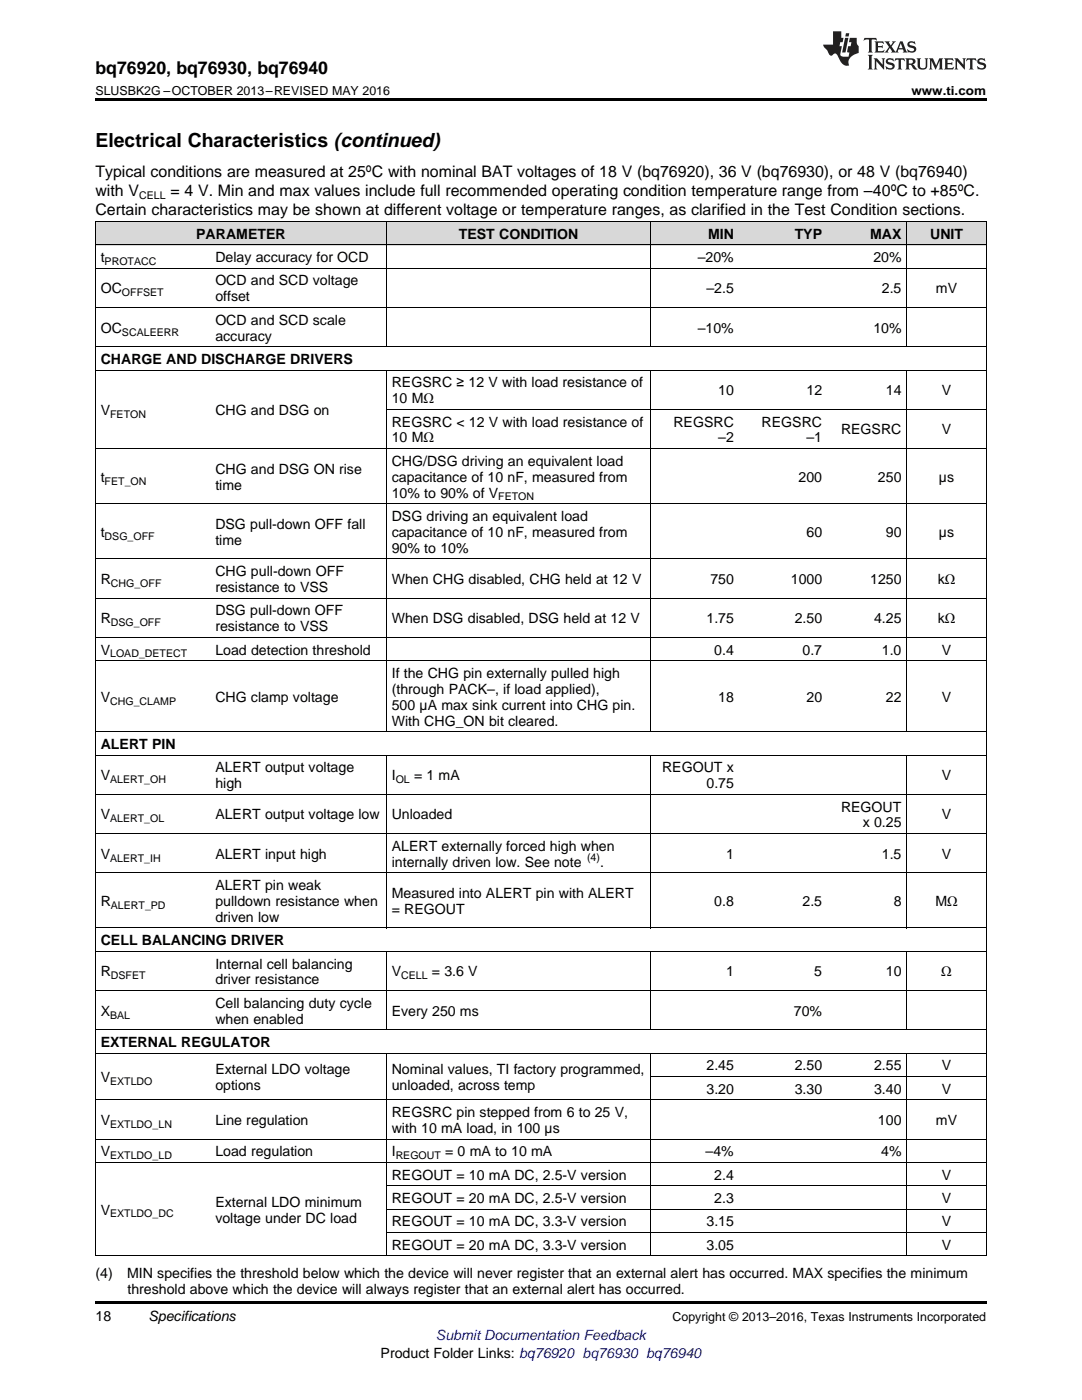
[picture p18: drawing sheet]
<svg xmlns="http://www.w3.org/2000/svg" width="216mm" height="279mm" viewBox="0 0 216 279" stroke-linecap="round" stroke-linejoin="round" font-family="sans-serif">
<defs><g id="words">
<text font-size="3.9" x="19" y="29.3">Electrical Characteristics (continued)</text>
<text font-size="3.5" x="19" y="14.8">bq76920, bq76930, bq76940</text>
<g font-size="3.2">
<text x="19" y="35.2">Typical conditions are measured at 25ºC with nominal BAT voltages of 18 V (bq76920), 36 V (bq76930), or 48 V (bq76940)</text>
<text x="19" y="39.1">with V</text>
<text x="34" y="39.1">= 4 V. Min and max values include full recommended operating condition temperature range from –40ºC to +85ºC.</text>
<text x="19" y="43">Certain characteristics may be shown at different voltage or temperature ranges, as clarified in the Test Condition sections.</text>
</g>
<g font-size="2.8">
<text x="39.2" y="47.7">PARAMETER</text>
<text x="91.5" y="47.7">TEST CONDITION</text>
<text x="141.3" y="47.7">MIN</text>
<text x="158.6" y="47.7">TYP</text>
<text x="173.6" y="47.7">MAX</text>
<text x="185.6" y="47.7">UNIT</text>
<text x="20.1" y="52.3">t</text>
<text x="43" y="52.3">Delay accuracy for OCD</text>
<text x="139.2" y="52.3">–20%</text>
<text x="174.3" y="52.3">20%</text>
<text x="20.1" y="58.6">OC</text>
<text x="43" y="57">OCD and SCD voltage</text>
<text x="141" y="58.6">–2.5</text>
<text x="176" y="58.6">2.5</text>
<text x="186.8" y="58.6">mV</text>
<text x="43" y="60.1">offset</text>
<text x="43" y="64.8">OCD and SCD scale</text>
<text x="20.1" y="66.4">OC</text>
<text x="43" y="68">accuracy</text>
<text x="139.2" y="66.4">–10%</text>
<text x="174.3" y="66.4">10%</text>
<text x="20.1" y="72.6">CHARGE AND DISCHARGE DRIVERS</text>
<text x="78.2" y="77.3">REGSRC ≥ 12 V with load resistance of</text>
<text x="20.1" y="82.8">V</text>
<text x="43" y="82.8">CHG and DSG on</text>
<text x="78.2" y="80.5">10 MΩ</text>
<text x="143.3" y="78.9">10</text>
<text x="160.9" y="78.9">12</text>
<text x="176.8" y="78.9">14</text>
<text x="187.9" y="78.9">V</text>
<text x="78.2" y="85.1">REGSRC &lt; 12 V with load resistance of</text>
<text x="78.2" y="88.3">10 MΩ</text>
<text x="134.4" y="85.1">REGSRC</text>
<text x="143.3" y="88.3">–2</text>
<text x="152" y="85.1">REGSRC</text>
<text x="160.9" y="88.3">–1</text>
<text x="167.8" y="86.7">REGSRC</text>
<text x="187.9" y="86.7">V</text>
<text x="43" y="94.5">CHG and DSG ON rise</text>
<text x="78.2" y="93">CHG/DSG driving an equivalent load</text>
<text x="20.1" y="96.1">t</text>
<text x="43" y="97.7">time</text>
<text x="78.2" y="96.1">capacitance of 10 nF, measured from</text>
<text x="78.2" y="99.3">10% to 90% of V</text>
<text x="159.3" y="96.1">200</text>
<text x="175.2" y="96.1">250</text>
<text x="187.4" y="96.1">µs</text>
<text x="20.1" y="107.1">t</text>
<text x="43" y="105.6">DSG pull-down OFF fall</text>
<text x="78.2" y="104">DSG driving an equivalent load</text>
<text x="78.2" y="107.1">capacitance of 10 nF, measured from</text>
<text x="160.9" y="107.1">60</text>
<text x="176.8" y="107.1">90</text>
<text x="187.4" y="107.1">µs</text>
<text x="43" y="108.7">time</text>
<text x="78.2" y="110.3">90% to 10%</text>
<text x="20.1" y="116.6">R</text>
<text x="43" y="115">CHG pull-down OFF</text>
<text x="43" y="118.1">resistance to VSS</text>
<text x="78.2" y="116.6">When CHG disabled, CHG held at 12 V</text>
<text x="141.7" y="116.6">750</text>
<text x="157.8" y="116.6">1000</text>
<text x="173.6" y="116.6">1250</text>
<text x="187.1" y="116.6">kΩ</text>
<text x="20.1" y="124.4">R</text>
<text x="43" y="122.8">DSG pull-down OFF</text>
<text x="43" y="126">resistance to VSS</text>
<text x="78.2" y="124.4">When DSG disabled, DSG held at 12 V</text>
<text x="141" y="124.4">1.75</text>
<text x="158.6" y="124.4">2.50</text>
<text x="174.4" y="124.4">4.25</text>
<text x="187.1" y="124.4">kΩ</text>
<text x="20.1" y="130.6">V</text>
<text x="43" y="130.6">Load detection threshold</text>
<text x="142.5" y="130.6">0.4</text>
<text x="160.1" y="130.6">0.7</text>
<text x="176" y="130.6">1.0</text>
<text x="187.9" y="130.6">V</text>
<text x="78.2" y="135.3">If the CHG pin externally pulled high</text>
<text x="20.1" y="140.1">V</text>
<text x="43" y="140.1">CHG clamp voltage</text>
<text x="78.2" y="138.5">(through PACK–, if load applied),</text>
<text x="78.2" y="141.6">500 µA max sink current into CHG pin.</text>
<text x="143.3" y="140.1">18</text>
<text x="160.9" y="140.1">20</text>
<text x="176.8" y="140.1">22</text>
<text x="187.9" y="140.1">V</text>
<text x="20.1" y="149.5">ALERT PIN</text>
<text x="78.2" y="144.8">With CHG_ON bit cleared.</text>
<text x="20.1" y="155.7">V</text>
<text x="43" y="154.1">ALERT output voltage</text>
<text x="78.2" y="155.7">I</text>
<text x="82.6" y="155.7">= 1 mA</text>
<text x="132.1" y="154.1">REGOUT x</text>
<text x="187.9" y="155.7">V</text>
<text x="43" y="157.3">high</text>
<text x="141" y="157.3">0.75</text>
<text x="167.8" y="162">REGOUT</text>
<text x="20.1" y="163.5">V</text>
<text x="43" y="163.5">ALERT output voltage low</text>
<text x="78.2" y="163.5">Unloaded</text>
<text x="172.2" y="165.1">x 0.25</text>
<text x="187.9" y="163.5">V</text>
<text x="20.1" y="171.4">V</text>
<text x="43" y="171.4">ALERT input high</text>
<text x="78.2" y="169.8">ALERT externally forced high when</text>
<text x="78.2" y="173">internally driven low. See note</text>
<text x="119.7" y="173">.</text>
<text x="144.9" y="171.4">1</text>
<text x="176" y="171.4">1.5</text>
<text x="187.9" y="171.4">V</text>
<text x="43" y="177.6">ALERT pin weak</text>
<text x="78.2" y="179.2">Measured into ALERT pin with ALERT</text>
<text x="20.1" y="180.8">R</text>
<text x="43" y="180.8">pulldown resistance when</text>
<text x="43" y="184">driven low</text>
<text x="78.2" y="182.4">= REGOUT</text>
<text x="142.5" y="180.8">0.8</text>
<text x="160.1" y="180.8">2.5</text>
<text x="178.3" y="180.8">8</text>
<text x="186.7" y="180.8">MΩ</text>
<text x="20.1" y="188.6">CELL BALANCING DRIVER</text>
<text x="20.1" y="194.9">R</text>
<text x="43" y="193.3">Internal cell balancing</text>
<text x="43" y="196.5">driver resistance</text>
<text x="78.2" y="194.9">V</text>
<text x="86.2" y="194.9">= 3.6 V</text>
<text x="144.9" y="194.9">1</text>
<text x="162.5" y="194.9">5</text>
<text x="176.8" y="194.9">10</text>
<text x="187.8" y="194.9">Ω</text>
<text x="20.1" y="202.7">X</text>
<text x="43" y="201.1">Cell balancing duty cycle</text>
<text x="78.2" y="202.7">Every 250 ms</text>
<text x="158.4" y="202.7">70%</text>
<text x="20.1" y="209">EXTERNAL REGULATOR</text>
<text x="43" y="204.3">when enabled</text>
<text x="20.1" y="215.9">V</text>
<text x="43" y="214.3">External LDO voltage</text>
<text x="78.2" y="214.3">Nominal values, TI factory programmed,</text>
<text x="141" y="213.6">2.45</text>
<text x="158.6" y="213.6">2.50</text>
<text x="174.4" y="213.6">2.55</text>
<text x="187.9" y="213.6">V</text>
<text x="43" y="217.5">options</text>
<text x="78.2" y="217.5">unloaded, across temp</text>
<text x="141" y="218.3">3.20</text>
<text x="158.6" y="218.3">3.30</text>
<text x="174.4" y="218.3">3.40</text>
<text x="187.9" y="218.3">V</text>
<text x="20.1" y="224.5">V</text>
<text x="43" y="224.5">Line regulation</text>
<text x="78.2" y="222.9">REGSRC pin stepped from 6 to 25 V,</text>
<text x="78.2" y="226.1">with 10 mA load, in 100 µs</text>
<text x="175.2" y="224.5">100</text>
<text x="186.8" y="224.5">mV</text>
<text x="20.1" y="230.8">V</text>
<text x="43" y="230.8">Load regulation</text>
<text x="78.2" y="230.8">I</text>
<text x="88.8" y="230.8">= 0 mA to 10 mA</text>
<text x="140.8" y="230.8">–4%</text>
<text x="175.8" y="230.8">4%</text>
<text x="78.2" y="235.4">REGOUT = 10 mA DC, 2.5-V version</text>
<text x="142.5" y="235.4">2.4</text>
<text x="187.9" y="235.4">V</text>
<text x="20.1" y="242.4">V</text>
<text x="43" y="240.8">External LDO minimum</text>
<text x="43" y="244">voltage under DC load</text>
<text x="78.2" y="240.1">REGOUT = 20 mA DC, 2.5-V version</text>
<text x="78.2" y="244.7">REGOUT = 10 mA DC, 3.3-V version</text>
<text x="141" y="244.7">3.15</text>
<text x="142.5" y="240.1">2.3</text>
<text x="187.9" y="240.1">V</text>
<text x="187.9" y="244.7">V</text>
<text x="78.2" y="249.4">REGOUT = 20 mA DC, 3.3-V version</text>
<text x="141" y="249.4">3.05</text>
<text x="187.9" y="249.4">V</text>
<text x="19" y="255.1">(4)</text>
<text x="25.4" y="255.1">MIN specifies the threshold below which the device will never register that an external alert has occurred. MAX specifies the minimum</text>
<text x="19" y="263.6">18</text>
<text x="25.4" y="258.2">threshold above which the device will always register that an external alert has occurred.</text>
<text x="29.6" y="263.6">Specifications</text>
<text x="76" y="270.9">Product Folder Links: bq76920 bq76930 bq76940</text>
</g>
<text font-size="2.8" fill="#00f" x="87" y="267.4">Submit Documentation Feedback</text>
<g font-size="2.5">
<text x="19" y="19">SLUSBK2G –OCTOBER 2013–REVISED MAY 2016</text>
<text x="181.9" y="19">www.ti.com</text>
<text x="134.2" y="263.6">Copyright © 2013–2016, Texas Instruments Incorporated</text>
</g>
<g font-size="2.1">
<text x="27.8" y="39.8">CELL</text>
<text x="20.9" y="52.9">PROTACC</text>
<text x="24.3" y="59.1">OFFSET</text>
<text x="24.3" y="67">SCALEERR</text>
<text x="22" y="83.4">FETON</text>
<text x="20.9" y="96.7">FET_ON</text>
<text x="99.4" y="99.9">FETON</text>
<text x="20.9" y="107.7">DSG_OFF</text>
<text x="22.1" y="117.1">CHG_OFF</text>
<text x="22.1" y="125">DSG_OFF</text>
<text x="22" y="131.2">LOAD_DETECT</text>
<text x="22" y="140.6">CHG_CLAMP</text>
<text x="22" y="156.3">ALERT_OH</text>
<text x="79" y="156.3">OL</text>
<text x="22" y="164.1">ALERT_OL</text>
<text x="22" y="171.9">ALERT_IH</text>
<text x="117.2" y="171.8">(4)</text>
<text x="22.1" y="181.4">ALERT_PD</text>
<text x="22.1" y="195.4">DSFET</text>
<text x="80" y="195.4">CELL</text>
<text x="22" y="203.3">BAL</text>
<text x="22" y="216.5">EXTLDO</text>
<text x="22" y="225.1">EXTLDO_LN</text>
<text x="22" y="231.3">EXTLDO_LD</text>
<text x="79" y="231.3">REGOUT</text>
<text x="22" y="243">EXTLDO_DC</text>
</g>
</g></defs>
<g fill="#d8d8d8">
<path d="M19 44.3h22.9v4.6h-22.9z"/>
<path d="M41.9 44.3h35.2v4.6h-35.2z"/>
<path d="M77.1 44.3h52.8v4.6h-52.8z"/>
<path d="M129.9 44.3h17.6v4.6h-17.6z"/>
<path d="M147.5 44.3h17.6v4.6h-17.6z"/>
<path d="M165.1 44.3h15.9v4.6h-15.9z"/>
<path d="M181 44.3h15.8v4.6h-15.8z"/>
</g>
<path d="M19 19.5h177.8v.5h-177.8zM19 259.7h177.8v.5h-177.8z" fill="#000"/>
<g fill="none" stroke="#000" stroke-width=".2">
<path d="M19 53.5h177.8M19 48.9h177.8M19 44.2h177.8M19.1 44.3v206.3M77.1 44.3v25M129.9 44.3v25M180.9 44.3v25M196.8 44.3v206.3M19 73.9h177.8M19 69.2h177.8M19 61.4h177.8M77.1 73.9v72.2"/>
<path d="M129.9 73.9v72.2M180.9 73.9v72.2M19 89.5h177.8M77.1 81.7h119.7M19 119.4h177.8M19 111.5h177.8M19 100.5h177.8M19 131.9h177.8M19 127.2h177.8M19 158.5h177.8M19 150.7h177.8M19 146h177.8"/>
<path d="M77.1 150.7v34.5M129.9 150.7v34.5M180.9 150.7v34.5M19 174.2h177.8M19 166.4h177.8M19 197.7h177.8M19 189.8h177.8M19 185.2h177.8M77.1 189.9v15.7M129.9 189.9v15.7M180.9 189.9v15.7M19 219.5h177.8"/>
<path d="M19 210.2h177.8M19 205.5h177.8M77.1 210.2v40.4M129.9 210.2v40.4M129.9 214.8h66.9M180.9 210.2v40.4M19 232h177.8M19 227.3h177.8M77.1 236.6h119.7M19 250.6h177.8M77.1 245.9h119.7M77.1 241.3h119.7"/>
</g>
<g fill="#231f20">
<path d="M172.5 7.6l-.1 .5 .4-.2h.6v.1v2.1l-.2 .4h.9l-.2-.4v-2.1l.1-.1h.5l.5 .2-.2-.5zM174.5 8.3l.2 .3v1.5l-.2 .4h1.8l.2-.6a1.04 1.04 0 0 1-1.3 .2v-.7h.6l.3 .2v-.6l-.3 .2h-.6v-.6l.8-.1 .4 .3-.2-.5zM176.5 8.3l.9 1.1-.9 1.1h.8l-.2-.2 .4-.7 .5 .7-.2 .2h1.5l-.2-.2 .2-.4h.9l.1 .4-.2 .2h1l-.3-.3-.7-1.9h-.5l-.9 2-.8-1 .9-1h-.8l.1 .3-.4 .5-.3-.6 .1-.2zM179.7 8.6l.4 1h-.7zM181.3 8.4a.63 .63 0 0 0-.2 .7 .63 .63 0 0 0 .6 .4l.6 .2 .1 .2a.75 .75 0 0 1-.7 .4 .75 .75 0 0 1-.6-.5l.1 .7 .1-.1a1.11 1.11 0 0 0 1.5-.6 1.13 1.13 0 0 0-1.2-.8l-.1-.4a1.04 1.04 0 0 1 1.2 .2l-.2-.5-.2 .1-.4-.2zM173.2 10.9l.2 .4v2.2l-.2 .4h1l-.3-.4v-2.2l.3-.4zM174.3 11.6l.3 .4v1.5l-.3 .4h.8l-.2-.4v-1.3l1.5 1.7v-1.9l.2-.4h-.7l.2 .4v.9l-1.1-1.3zM177 11.8a.62 .62 0 0 0-.2 .7 .62 .62 0 0 0 .6 .4l.6 .1 .1 .3a.76 .76 0 0 1-.7 .3 .76 .76 0 0 1-.7-.4l.2 .7 .1-.1a1.11 1.11 0 0 0 1.5-.6 1.13 1.13 0 0 0-1.2-.8l-.1-.4a1.04 1.04 0 0 1 1.2 .2l-.2-.6-.2 .1-.5-.1zM178.7 11.6l-.2 .6a.61 .61 0 0 1 .8-.3v1.6l-.2 .4h.9l-.2-.4v-1.6a.63 .63 0 0 1 .7 .3l-.1-.6zM180.6 11.6l.3 .4v1.5l-.3 .4h1l-.2-.2-.1-.8 .6 .2a.76 .76 0 0 0 1.2 .7l-1-1a.58 .58 0 0 0 .6-.5 .58 .58 0 0 0-.5-.6zM181.4 11.9h.1a.45 .45 0 0 1 .5 .1 .45 .45 0 0 1 .1 .5l-.8 .2zM182.9 11.6l.2 .2a2.17 2.17 0 0 0 .3 1.9 .99 .99 0 0 0 1.6-.6v-1.1l.2-.4h-.7l.2 .2a1.92 1.92 0 0 1-.2 1.8 .6 .6 0 0 1-.9-.5v-1.1l.2-.4zM185.4 11.6l.2 .4v1.5l-.2 .4h.7l-.2-.4v-1.4l.8 1.8 .8-1.8v1.4l-.2 .4h.9l-.2-.4v-1.5l.2-.4h-.8l-.6 1.5-.6-1.5zM188.4 11.6l.2 .4v1.5l-.2 .4h1.8l.1-.6a1.04 1.04 0 0 1-1.2 .1v-.6h.5l.4 .2v-.6l-.4 .2h-.5v-.7h.8l.3 .3-.1-.6zM190.5 11.6l.2 .4v1.5l-.2 .4h.7l-.2-.4v-1.3l1.5 1.7v-1.9l.2-.4h-.7l.2 .4v.9l-1.1-1.3zM192.9 11.6l-.1 .6a.61 .61 0 0 1 .7-.3l.1 1.6-.3 .4h1l-.3-.4 .1-1.6a.63 .63 0 0 1 .7 .3l-.1-.6zM195.2 11.8a.62 .62 0 0 0-.2 .7 .62 .62 0 0 0 .6 .4l.6 .1 .1 .3a.76 .76 0 0 1-.7 .3 .76 .76 0 0 1-.6-.4l.1 .7 .1-.1a1.11 1.11 0 0 0 1.6-.6 1.13 1.13 0 0 0-1.3-.8l-.1-.4a1.04 1.04 0 0 1 1.2 .2l-.1-.6-.2 .1-.5-.1z"/>
<path d="M166.2 6.3v2.6h-1.9v.4l.8 .9a.91 .91 0 0 0 1 .8 .56 .56 0 0 1 .5-.3 .56 .56 0 0 1 .5 .3l.4 .8a1.53 1.53 0 0 0 1.9 1.2 1.54 1.54 0 0 1 1-2.1l.9-.3v-1.4a1.52 1.52 0 0 1-.4-1.6h-1.3l-.2 .8h.5l-.2 .8h-.5l-.1 1v.2l.4 .1-.2 .8a1.93 1.93 0 0 1-1.6-.3l.3-1.8h-.5l.2-.8h.4l.2-.8h-.4v-1.3zM168.6 7.6l-.6 2.9h.7l.6-2.9zM168.8 6.6l-.1 .7h.6l.2-.7z"/>
</g>
<use href="#words"/>
</svg>
